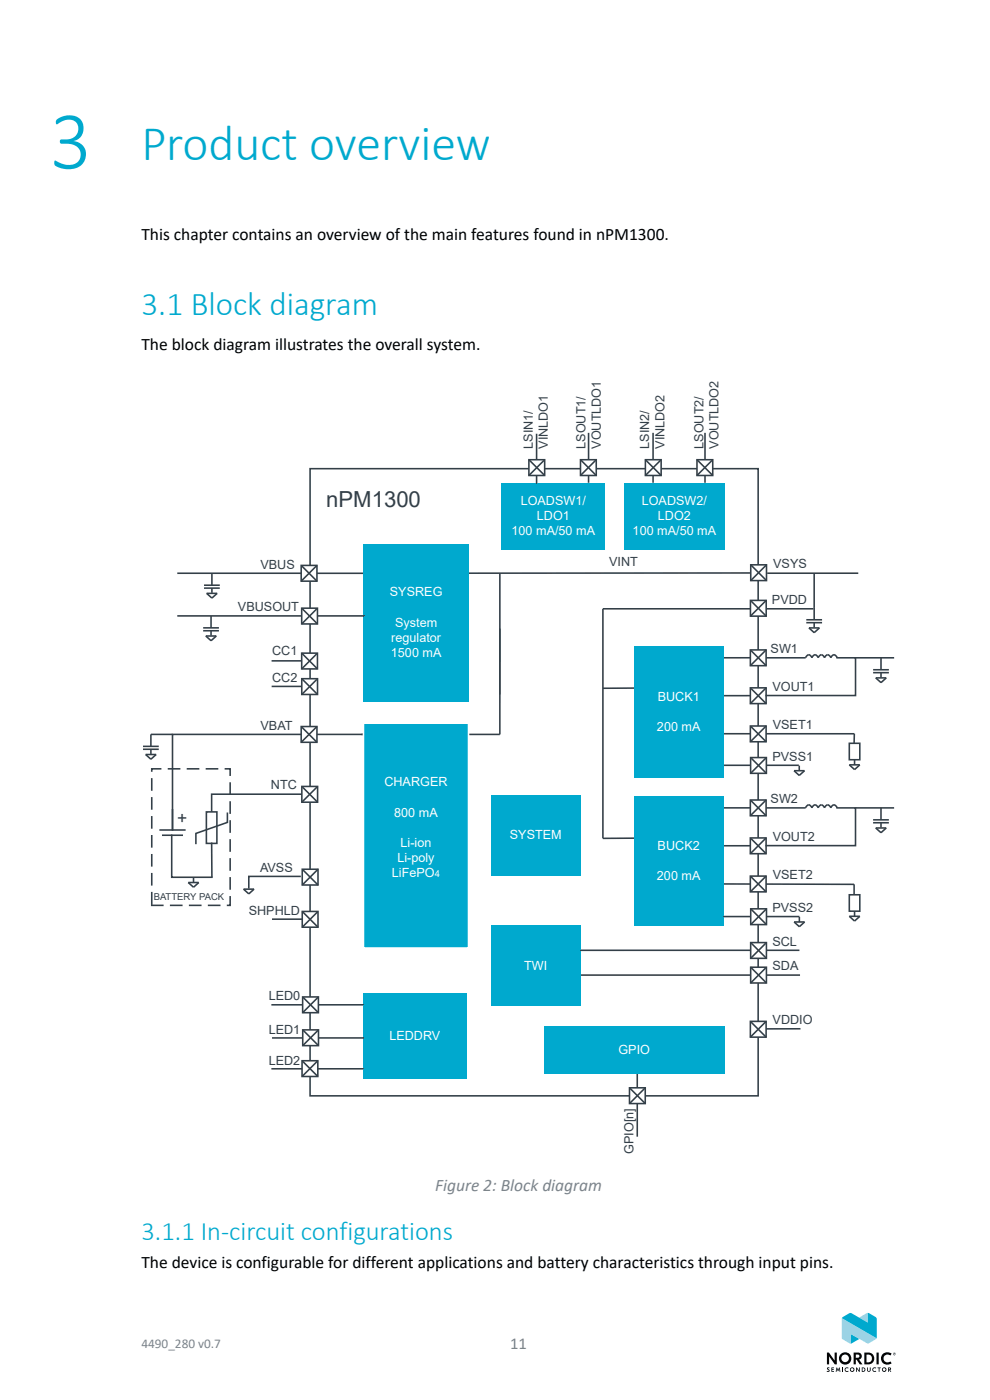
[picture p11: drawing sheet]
<svg xmlns="http://www.w3.org/2000/svg" width="210mm" height="297mm" viewBox="0 0 210 297" stroke-linecap="round" stroke-linejoin="round" font-family="sans-serif">
<defs><g id="words">
<text font-size="17.6" fill="#00a9ce" x="10.5" y="35.8">3</text>
<text font-size="10.6" fill="#00a9ce" x="30" y="34">Product overview</text>
<text font-size="7.1" fill="#00a9ce" x="30" y="66.7">3.1 Block diagram</text>
<text font-size="5.6" fill="#00a9ce" x="30" y="263">3.1.1 In-circuit configurations</text>
<text font-size="4.7" fill="#333f48" x="69.2" y="107.5">nPM1300</text>
<g font-size="3.7">
<text x="30" y="50.9">This chapter contains an overview of the main features found in nPM1300.</text>
<text x="30" y="74.2">The block diagram illustrates the overall system.</text>
<text x="30" y="268.9">The device is configurable for different applications and battery characteristics through input pins.</text>
</g>
<text font-size="3.7" fill="#333f48" x="37.6" y="174.8">+</text>
<text font-size="3.7" fill="#768692" x="92.3" y="252.7">Figure 2: Block diagram</text>
<text font-size="3.5" fill="#768692" x="108.2" y="286.1">11</text>
<text font-size="2.8" fill="#768692" x="30" y="285.9">4490_280 v0.7</text>
<g font-size="2.7" fill="#333f48">
<text x="113" y="95.2" transform="rotate(-90 113 95.2)">LSIN1/</text>
<text x="116.2" y="95.2" transform="rotate(-90 116.2 95.2)">VINLDO1</text>
<text x="124.2" y="95.2" transform="rotate(-90 124.2 95.2)">LSOUT1/</text>
<text x="127.4" y="95.2" transform="rotate(-90 127.4 95.2)">VOUTLDO1</text>
<text x="137.7" y="95.2" transform="rotate(-90 137.7 95.2)">LSIN2/</text>
<text x="140.9" y="95.2" transform="rotate(-90 140.9 95.2)">VINLDO2</text>
<text x="149.2" y="95.2" transform="rotate(-90 149.2 95.2)">LSOUT2/</text>
<text x="152.4" y="95.2" transform="rotate(-90 152.4 95.2)">VOUTLDO2</text>
<text x="55.2" y="120.6">VBUS</text>
<text x="129.2" y="120">VINT</text>
<text x="164" y="120.5">VSYS</text>
<text x="50.5" y="129.7">VBUSOUT</text>
<text x="163.7" y="128.1">PVDD</text>
<text x="57.7" y="139">CC1</text>
<text x="163.5" y="138.6">SW1</text>
<text x="57.7" y="144.7">CC2</text>
<text x="163.9" y="146.6">VOUT1</text>
<text x="55.3" y="154.8">VBAT</text>
<text x="163.9" y="154.7">VSET1</text>
<text x="163.9" y="161.3">PVSS1</text>
<text x="57.5" y="167.4">NTC</text>
<text x="163.5" y="170.4">SW2</text>
<text x="163.9" y="178.4">VOUT2</text>
<text x="55.2" y="185">AVSS</text>
<text x="163.9" y="186.6">VSET2</text>
<text x="52.8" y="194.1">SHPHLD</text>
<text x="163.8" y="193.5">PVSS2</text>
<text x="163.8" y="200.7">SCL</text>
<text x="163.9" y="205.9">SDA</text>
<text x="57" y="212.2">LED0</text>
<text x="57" y="219.3">LED1</text>
<text x="163.9" y="217.2">VDDIO</text>
<text x="57" y="225.9">LED2</text>
<text x="134.4" y="244.8" transform="rotate(-90 134.4 244.8)">GPIO[n]</text>
</g>
<g font-size="2.7" fill="#feffff">
<text x="110.5" y="107.1">LOADSW1/</text>
<text x="136.1" y="107.1">LOADSW2/</text>
<text x="108.5" y="113.5">100 mA/50 mA</text>
<text x="113.9" y="110.3">LDO1</text>
<text x="134.2" y="113.5">100 mA/50 mA</text>
<text x="139.6" y="110.3">LDO2</text>
<text x="82.7" y="126.5">SYSREG</text>
<text x="83" y="136.1">regulator</text>
<text x="83.8" y="132.9">System</text>
<text x="82.9" y="139.4">1500 mA</text>
<text x="139.5" y="148.6">BUCK1</text>
<text x="139.4" y="155.1">200 mA</text>
<text x="108.2" y="178.1">SYSTEM</text>
<text x="139.5" y="180.2">BUCK2</text>
<text x="139.4" y="186.7">200 mA</text>
<text x="111.2" y="205.7">TWI</text>
<text x="82.6" y="220.7">LEDDRV</text>
<text x="131.2" y="223.5">GPIO</text>
</g>
<g font-size="2.7" fill="#fff">
<text x="81.5" y="166.8">CHARGER</text>
<text x="83.6" y="173.2">800 mA</text>
<text x="85" y="179.7">Li-ion</text>
<text x="84.3" y="182.9">Li-poly</text>
<text x="83.1" y="186.1">LiFePO</text>
</g>
<g font-size="2.7" fill="#00a9ce">
<text x="81.8" y="174.1">1.1A Li-Ion</text>
<text x="83.4" y="177.3">Charger</text>
</g>
<text font-size="2" fill="#333f48" x="32.6" y="191">BATTERY PACK</text>
<text font-size="2" fill="#fff" x="92.2" y="186.1">4</text>
</g></defs>
<path d="M65.8 99.4h95v133.1h-95z" fill="none" stroke="#333f48" stroke-width=".34"/>
<path d="M77.1 153.4h22.3v43h-22.3z" fill="#00a9ce"/>
<path d="M77.1 153.4h22.3v43h-22.3z" fill="none" stroke="#fff" stroke-width=".34"/>
<path d="M32.2 163.1h16.6v29h-16.6z" fill-rule="evenodd" fill="#fff"/>
<path d="M32.2 163.1h16.6v29h-16.6z" fill="none" stroke="#333f48" stroke-width=".34" stroke-dasharray="2.3 1.7"/>
<path d="M63.9 155.8h-27.3v20.3M33.8 176.1h5.6M34.4 177.2h4.4M39.9 187.2h2.3l-1.1 1zM41 186.1v1.1" fill="none" stroke="#333f48" stroke-width=".34"/>
<path d="M63.9 154.1h3.3v3.4h-3.3z" fill="#fff"/>
<path d="M63.9 154.1h3.3v3.4h-3.3zM64 154.3l3.2 3.2M67.2 154.1l-3.3 3.4" fill="none" stroke="#333f48" stroke-width=".34"/>
<path d="M43.8 172.2h2.2v6.7h-2.2z" fill="#fff"/>
<path d="M37.6 121.6h26.3M43.8 172.2h2.2v6.7h-2.2zM48.2 172.5v2l-6.7 2.3v2.1M64.5 168.5h-19.6v3.5" fill="none" stroke="#333f48" stroke-width=".34"/>
<path d="M63.9 119.9h3.3v3.4h-3.3z" fill="#fff"/>
<path d="M63.9 119.9h3.3v3.4h-3.3zM67.2 119.9l-3.3 3.4M64 120.1l3.2 3.2M67.2 121.6h9.9M170.9 139.5a.67 .67 0 0 1 .7-.6 .67 .67 0 0 1 .6 .6 .67 .67 0 0 1 .7-.6 .67 .67 0 0 1 .7 .6 .67 .67 0 0 1 .6-.6 .67 .67 0 0 1 .7 .6 .67 .67 0 0 1 .7-.6 .67 .67 0 0 1 .6 .6 .67 .67 0 0 1 .7-.6 .67 .67 0 0 1 .7 .6M67.2 155.8h9.9" fill="none" stroke="#333f48" stroke-width=".34"/>
<path d="M159.2 137.9h3.3v3.3h-3.3z" fill="#fff"/>
<path d="M159.2 137.9h3.3v3.3h-3.3zM159.3 138l3.2 3.2M162.5 137.9l-3.3 3.3" fill="none" stroke="#333f48" stroke-width=".34"/>
<path d="M159.2 145.9h3.3v3.4h-3.3z" fill="#fff"/>
<g fill="none" stroke="#333f48" stroke-width=".34">
<path d="M43.3 124.1h3.3M43.3 124.8h3.3M43.8 125.9h2.3l-1.2 1zM44.9 121.6v2.5M44.9 124.8v1M159.2 139.5h-18M162.5 139.5h8.4M162.7 121.6h19.4M177.6 139.5h3.9v8.1h-19M181.5 139.5h8.2M186.9 139.5v2.6M134.5 146h-6.6"/>
<path d="M159.2 145.9h3.3v3.4h-3.3zM159.2 147.6h-18M159.3 146.1l3.2 3.2M162.5 145.9l-3.3 3.4M185.2 142.1h3.4M185.2 142.7h3.4M185.8 143.8h2.2l-1.1 1zM186.9 142.7v1M36.4 177.2v8.9h8.5v-7.4M36.6 171.6v4.5M123.1 206.9h46.6"/>
</g>
<path d="M77.1 115.4h22.3v33.4h-22.3z" fill="#00a9ce"/>
<path d="M127.9 129.2h44.7M171 131.5h3.4M171 132.1h3.4M171.6 133.2h2.2l-1.1 1zM172.7 128.9v2.6M172.7 132.1v1M76.7 155.8h.4M99.4 155.8h6.6" fill="none" stroke="#333f48" stroke-width=".34"/>
<path d="M77.1 153.4h22.3v47.7h-22.3z" fill="#00a9ce"/>
<path d="M77.1 153.4h22.3v47.7h-22.3z" fill="none" stroke="#fff" stroke-width=".34"/>
<path d="M64.1 184.4h3.4v3.3h-3.4z" fill="#fff"/>
<path d="M64.1 184.4h3.4v3.3h-3.4zM64.3 184.6l3.2 3.1M67.5 184.4l-3.4 3.3" fill="none" stroke="#333f48" stroke-width=".34"/>
<path d="M64 166.8h3.4v3.4h-3.4z" fill="#fff"/>
<path d="M144.5 155.7h36.7M64 166.8h3.4v3.4h-3.4zM64.2 167l3.2 3.2M67.4 166.8l-3.4 3.4" fill="none" stroke="#333f48" stroke-width=".34"/>
<path d="M159.2 154h3.3v3.4h-3.3z" fill="#fff"/>
<path d="M159.2 154h3.3v3.4h-3.3zM159.3 154.2l3.2 3.2M162.5 154l-3.3 3.4" fill="none" stroke="#333f48" stroke-width=".34"/>
<path d="M159.2 119.8h3.4v3.4h-3.4z" fill="#fff"/>
<path d="M159.2 119.8h3.4v3.4h-3.4zM159.4 120l3.2 3.2M162.6 119.8l-3.4 3.4" fill="none" stroke="#333f48" stroke-width=".34"/>
<path d="M159.2 127.4h3.3v3.3h-3.3z" fill="#fff"/>
<path d="M159.2 127.4h3.3v3.3h-3.3zM159.3 127.5l3.2 3.2M162.5 127.4l-3.3 3.3M144.6 162.4h24.9" fill="none" stroke="#333f48" stroke-width=".34"/>
<path d="M159.2 160.7h3.4v3.4h-3.4z" fill="#fff"/>
<path d="M159.2 160.7h3.4v3.4h-3.4zM159.4 160.9l3.2 3.2M162.6 160.7l-3.4 3.4" fill="none" stroke="#333f48" stroke-width=".34"/>
<path d="M134.5 137.1h19v27.9h-19z" fill="#00a9ce"/>
<path d="M37.6 130.7h39.7" fill="none" stroke="#333f48" stroke-width=".34"/>
<path d="M64 129h3.3v3.4h-3.3z" fill="#fff"/>
<path d="M64 129h3.3v3.4h-3.3zM64 129l3.3 3.4M67.2 129.2l-3.2 3.2M106 121.6v34.2M159.2 121.6h-59.8M57.6 140.2h9.5" fill="none" stroke="#333f48" stroke-width=".34"/>
<path d="M106 133.3v14" fill="none" stroke="#008bab" stroke-width=".34"/>
<path d="M64 138.6h3.3v3.3h-3.3z" fill="#fff"/>
<path d="M64 138.6h3.3v3.3h-3.3zM64 138.6l3.3 3.3M67.2 138.7l-3.2 3.2M57.6 145.6h8.8" fill="none" stroke="#333f48" stroke-width=".34"/>
<path d="M64 144h3.4v3.3h-3.4z" fill="#fff"/>
<path d="M64 144h3.4v3.3h-3.4zM64 144l3.4 3.3M67.2 144.1l-3.2 3.2M170.9 171.4a.67 .67 0 0 1 .7-.7 .67 .67 0 0 1 .6 .7 .67 .67 0 0 1 .7-.6 .67 .67 0 0 1 .7 .6 .67 .67 0 0 1 .6-.6 .67 .67 0 0 1 .7 .6 .67 .67 0 0 1 .7-.6 .67 .67 0 0 1 .6 .6 .67 .67 0 0 1 .7-.6 .67 .67 0 0 1 .7 .6" fill="none" stroke="#333f48" stroke-width=".34"/>
<path d="M159.2 169.7h3.3v3.4h-3.3z" fill="#fff"/>
<path d="M159.2 169.7h3.3v3.4h-3.3zM159.3 169.9l3.2 3.2M162.5 169.7l-3.3 3.4" fill="none" stroke="#333f48" stroke-width=".34"/>
<path d="M159.2 177.8h3.3v3.3h-3.3z" fill="#fff"/>
<g fill="none" stroke="#333f48" stroke-width=".34">
<path d="M134.5 177.8l-6.6 .1M159.2 171.4h-18M159.2 177.8h3.3v3.3h-3.3zM159.2 179.4h-18M159.3 177.9l3.2 3.2M162.5 177.8l-3.3 3.3M162.5 171.4h8.4M177.6 171.4h3.9v8h-19M181.5 171.4h8.2M185.2 173.9h3.3M185.2 174.5h3.3M185.8 175.6h2.2l-1.1 1.1z"/>
<path d="M186.9 171.4v2.5M186.9 174.5v1M144.4 187.5l36.8 .1"/>
</g>
<path d="M159.2 185.9h3.3v3.3h-3.3z" fill="#fff"/>
<path d="M159.2 185.9h3.3v3.3h-3.3zM159.3 186l3.2 3.2M162.5 185.9l-3.3 3.3" fill="none" stroke="#333f48" stroke-width=".34"/>
<path d="M134.5 168.9h18.9v27.4h-18.9z" fill="#00a9ce"/>
<g fill="none" stroke="#333f48" stroke-width=".34">
<path d="M127.9 129.2v48.7M172.7 121.6v7.4M180.2 157.7h2.2v3.5h-2.2zM181.2 155.7v2M168.4 163.5h2.3l-1.2 1zM169.5 162.4v1.1M180.2 162.3h2.2l-1.1 1zM181.3 161.2v1.1M153.4 194.4h16.2M180.2 189.8h2.2v3.5h-2.2zM180.2 194.4h2.2l-1.1 1zM181.2 187.6v2.2"/>
<path d="M181.3 193.3v1.1"/>
</g>
<path d="M159.2 192.8h3.4v3.3h-3.4z" fill="#fff"/>
<path d="M57.7 195h9.8M159.2 192.8h3.4v3.3h-3.4zM159.4 193l3.2 3.1M162.6 192.8l-3.4 3.3M168.4 195.6h2.3l-1.1 1zM169.6 194.5v1.1" fill="none" stroke="#333f48" stroke-width=".34"/>
<path d="M64.1 193.4h3.4v3.3h-3.4z" fill="#fff"/>
<path d="M64.1 193.4h3.4v3.3h-3.4zM64.1 193.4l3.4 3.3M67.3 193.5l-3.2 3.2" fill="none" stroke="#333f48" stroke-width=".34"/>
<g fill="#00a9ce">
<path d="M115.4 217.7h38.3v10h-38.3z"/>
<path d="M104.2 196.3h18.9v17.2h-18.9z"/>
<path d="M132.5 102.4h21.2v14.1h-21.2z"/>
<path d="M106.5 102.4h21.8v14.1h-21.8z"/>
</g>
<path d="M169.6 201.6h-46.5" fill="none" stroke="#333f48" stroke-width=".34"/>
<path d="M159.2 205.2h3.4v3.3h-3.4z" fill="#fff"/>
<path d="M159.2 205.2h3.4v3.3h-3.4zM159.2 205.2l3.4 3.3M162.4 205.3l-3.2 3.2M169.8 218.2l-8.9 .1" fill="none" stroke="#333f48" stroke-width=".34"/>
<path d="M159.2 216.7h3.3v3.3h-3.3z" fill="#fff"/>
<path d="M113.8 92v10.6M124.8 91.8v10.6M138.5 91.8v10.6M149.5 91.8v10.6M159.2 216.7h3.3v3.3h-3.3zM159.3 216.8l3.2 3.2M162.5 216.7l-3.3 3.3" fill="none" stroke="#333f48" stroke-width=".34"/>
<path d="M147.8 97.5h3.4v3.4h-3.4z" fill="#fff"/>
<path d="M147.8 97.5h3.4v3.4h-3.4zM147.8 97.5l3.4 3.4M151 97.7l-3.2 3.2" fill="none" stroke="#333f48" stroke-width=".34"/>
<path d="M136.9 97.5h3.3v3.4h-3.3z" fill="#fff"/>
<path d="M136.9 97.5h3.3v3.4h-3.3zM136.9 97.5l3.3 3.4M140.1 97.7l-3.2 3.2" fill="none" stroke="#333f48" stroke-width=".34"/>
<path d="M123.1 97.5h3.4v3.4h-3.4z" fill="#fff"/>
<path d="M123.1 97.5h3.4v3.4h-3.4zM123.1 97.5l3.4 3.4M126.3 97.7l-3.2 3.2" fill="none" stroke="#333f48" stroke-width=".34"/>
<path d="M112.2 97.5h3.3v3.4h-3.3z" fill="#fff"/>
<path d="M112.2 97.5h3.3v3.4h-3.3zM112.2 97.5l3.3 3.4M115.4 97.7l-3.2 3.2" fill="none" stroke="#333f48" stroke-width=".34"/>
<path d="M159.2 200h3.4v3.3h-3.4z" fill="#fff"/>
<path d="M159.2 200h3.4v3.3h-3.4zM159.2 200l3.4 3.3M162.4 200.1l-3.2 3.2" fill="none" stroke="#333f48" stroke-width=".34"/>
<path d="M77.1 210.8h21.9v18.1h-21.9z" fill="#00a9ce"/>
<path d="M57.7 220.2h19.4" fill="none" stroke="#333f48" stroke-width=".34"/>
<path d="M64.2 218.5h3.4v3.3h-3.4z" fill="#fff"/>
<path d="M64.2 218.5h3.4v3.3h-3.4zM64.4 218.6l3.2 3.2M67.6 218.5l-3.4 3.3M135.2 227.8v13.3" fill="none" stroke="#333f48" stroke-width=".34"/>
<path d="M133.5 230.8h3.4v3.3h-3.4z" fill="#fff"/>
<path d="M57.6 226.7h19.5M133.5 230.8h3.4v3.3h-3.4zM133.7 230.9l3.2 3.2M136.9 230.8l-3.4 3.3" fill="none" stroke="#333f48" stroke-width=".34"/>
<path d="M64.1 225h3.3v3.4h-3.3z" fill="#fff"/>
<path d="M64.1 225h3.3v3.4h-3.3zM64.2 225.2l3.2 3.2M67.4 225l-3.3 3.4" fill="none" stroke="#333f48" stroke-width=".34"/>
<path d="M104.2 168.7h18.9v17.1h-18.9z" fill="#00a9ce"/>
<path d="M57.6 213.2h19.5" fill="none" stroke="#333f48" stroke-width=".34"/>
<path d="M64.2 211.5h3.3v3.3h-3.3z" fill="#fff"/>
<g fill="none" stroke="#333f48" stroke-width=".34">
<path d="M43.1 133.2h3.3M43.1 133.8h3.3M43.7 134.9h2.2l-1.1 1zM44.8 130.7v2.5M44.8 133.8v1M30.3 158.3h3.4M30.3 159h3.4M32 159v.9M36.6 155.8h-4.6v2.5M30.9 160.1h2.2l-1.1 1zM51.7 188.6h2.2l-1.1 1zM63.6 185.9h-10.8v2.4"/>
<path d="M64.2 211.5h3.3v3.3h-3.3zM64.4 211.6l3.1 3.2M67.5 211.5l-3.3 3.3"/>
</g>
<path d="M182.2 279.5l1.9-1v2.1z" fill="#9bd2e4"/>
<path d="M180.4 283l1.9 1-1.9 1.1z" fill="#00a9ce"/>
<path d="M178.6 279.6l7.4 4.3-2 1.1-3.6-2v2.1l-.1-.1-1.7-1z" fill="#9bd2e4"/>
<path d="M178.7 279.5l1.8-1 3.6 2.1v-2.1l1.6 .9 .3 .4v4.1l-7.4-4.3z" fill="#00a9ce"/>
<g fill="#000">
<path d="M175.4 290.2l.6-.1-.1 .2h-.3l.1 .1a.35 .35 0 0 1 .2 .5 .35 .35 0 0 1-.6 .1l.1-.2h.4l-.3-.4zM176.4 290.1h.5v.2h-.4v.1h.4v.2h-.4v.3h.4v.1h-.5zM175.4 286.9h.4l1.2 1.7v-1.7h.5v2.5h-.4l-1.2-1.7v1.7h-.5zM177.4 290.1h.2l.2 .5 .3-.5 .2 .9h-.2l-.1-.6-.3 .5-.2-.5-.1 .6h-.1zM178.6 290.1h.2v.9h-.2zM179.3 290.2l.5-.1 .2 .1-.1 .1a.34 .34 0 0 0-.5 0 .34 .34 0 0 0 0 .5 .34 .34 0 0 0 .5 0l.1 .1a.51 .51 0 0 1-.7 0 .51 .51 0 0 1 0-.7zM181.6 290.1h.2l.4 .6v-.6h.2v.9h-.2l-.4-.6v.6h-.2zM183.9 290.1h.2l.1 .7h.3v-.7h.2v.5a.38 .38 0 0 1-.4 .4 .38 .38 0 0 1-.4-.4zM185.2 290.2l.5-.1 .2 .1-.1 .1a.34 .34 0 0 0-.5 0 .34 .34 0 0 0 0 .5 .34 .34 0 0 0 .5 0l.1 .1a.51 .51 0 0 1-.7 0 .51 .51 0 0 1 0-.7zM185.9 286.9h.5v2.5h-.5zM186.1 290.1h.7v.2h-.2v.7h-.2v-.7h-.3zM187.3 287.2l.4-.2 .9-.1 .5 .3-.2 .4a.87 .87 0 0 0-1.2 0 .87 .87 0 0 0 0 1.2 .87 .87 0 0 0 1.2 0l.2 .4a1.36 1.36 0 0 1-1.9-.1 1.36 1.36 0 0 1 .1-1.9z"/>
<path d="M178 288.2a1.31 1.31 0 0 1 2.6 0 1.31 1.31 0 0 1-2.6 0zM178.5 288.2a.81 .81 0 0 0 1.6 0 .81 .81 0 0 0-1.6 0z"/>
<path d="M180.3 290.6a.48 .48 0 0 1 .9 0 .48 .48 0 0 1-.9 0zM180.5 290.5a.3 .3 0 0 0 .6 0 .3 .3 0 0 0-.6 0z"/>
<path d="M181.1 286.9a1.69 1.69 0 0 1 1.5 .2l.2 .6a.7 .7 0 0 1-.6 .7l.8 1h-.6l-.7-1h-.2v1h-.4zM181.5 287.4v.6h.6a.35 .35 0 0 0 0-.6z"/>
<path d="M182.8 290.1h.3a.46 .46 0 0 1 .5 .5 .46 .46 0 0 1-.5 .4h-.3zM183 290.2v.7a.33 .33 0 0 0 .4-.3 .33 .33 0 0 0-.4-.4z"/>
<path d="M183.3 286.9h.8a1.25 1.25 0 0 1 1.3 1.3 1.25 1.25 0 0 1-1.3 1.2h-.8zM183.8 287.4v1.6a.87 .87 0 0 0 1.2-.8 .87 .87 0 0 0-1.2-.8z"/>
<path d="M187.1 290.6a.48 .48 0 0 1 .9 0 .48 .48 0 0 1-.9 0zM187.3 290.5a.3 .3 0 0 0 .6 0 .3 .3 0 0 0-.6 0z"/>
<path d="M188.4 290.1l.5 .1 .1 .2-.2 .2 .3 .4h-.2l-.3-.4-.1 .4h-.1zM188.5 290.3v.2h.3v-.2z"/>
<path d="M189.6 287.1h.2v.3l-.2-.2v.2zM189.6 287.1l.2 .1z"/>
<path d="M189.4 287.2a.3 .3 0 0 1 .6 0 .3 .3 0 0 1-.6 0zM189.5 287.2a.25 .25 0 0 0 .5 0 .25 .25 0 0 0-.5 0z"/>
<path d="M189.4 287.2a.3 .3 0 0 1 .6 0 .3 .3 0 0 1-.6 0zM189.5 287.2a.27 .27 0 0 0 .5 0 .27 .27 0 0 0-.5 0zM189.5 287.2a.26 .26 0 0 1 .5 0 .26 .26 0 0 1-.5 0zM189.5 287.2a.25 .25 0 0 0 .5 0 .25 .25 0 0 0-.5 0z"/>
<path d="M189.6 287.1h.2v.3l-.2-.1v.1zM189.6 287.1v.3v-.2l.2 .2v-.2zM189.6 287.1l.2 .1h-.2zM189.6 287.1l.2 .1z"/>
</g>
<use href="#words"/>
</svg>
